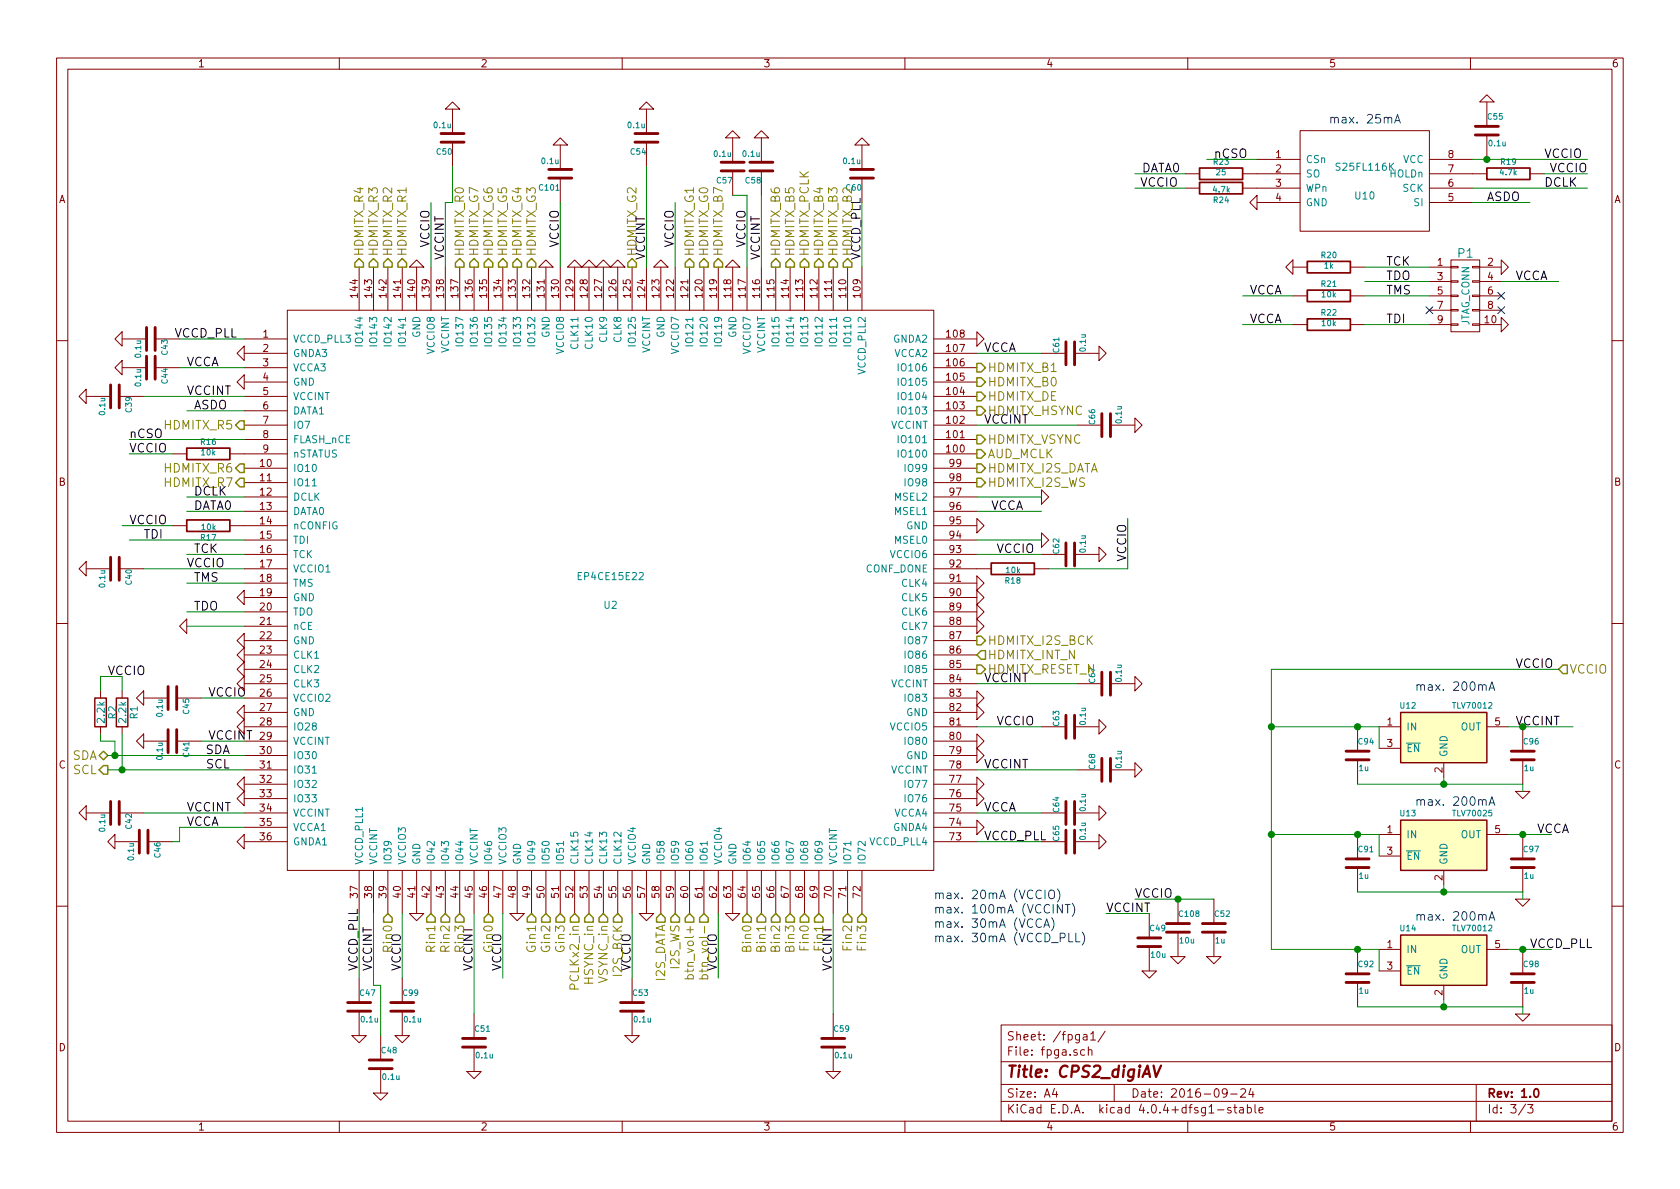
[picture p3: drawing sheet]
<svg xmlns="http://www.w3.org/2000/svg" width="297mm" height="210mm" viewBox="0 0 297 210" stroke-linecap="round" stroke-linejoin="round" font-family="sans-serif">
<defs><g id="words">
<text font-size="2.8" fill="#840000" x="178" y="190.5">Title: CPS2_digiAV</text>
<g font-size="2.1" fill="#0000c2">
<text x="234.9" y="21.8">max. 25mA</text>
<text x="250.2" y="122.2">max. 200mA</text>
<text x="250.2" y="142.5">max. 200mA</text>
<text x="165.1" y="159">max. 20mA (VCCIO)</text>
<text x="165.1" y="161.5">max. 100mA (VCCINT)</text>
<text x="165.1" y="164.1">max. 30mA (VCCA)</text>
<text x="165.1" y="166.6">max. 30mA (VCCD_PLL)</text>
<text x="250.2" y="162.8">max. 200mA</text>
</g>
<g font-size="2.1">
<text x="214.6" y="27.9">nCSO</text>
<text x="273" y="27.9">VCCIO</text>
<text x="201.5" y="33">VCCIO</text>
<text x="201.9" y="30.5">DATA0</text>
<text x="262.9" y="35.6">ASDO</text>
<text x="273" y="33">DCLK</text>
<text x="273.9" y="30.5">VCCIO</text>
<text x="75.9" y="43.8" transform="rotate(-90 75.9 43.8)">VCCIO</text>
<text x="78.5" y="46" transform="rotate(-90 78.5 46)">VCCINT</text>
<text x="98.8" y="43.8" transform="rotate(-90 98.8 43.8)">VCCIO</text>
<text x="114" y="46" transform="rotate(-90 114 46)">VCCINT</text>
<text x="119.1" y="43.8" transform="rotate(-90 119.1 43.8)">VCCIO</text>
<text x="131.8" y="43.8" transform="rotate(-90 131.8 43.8)">VCCIO</text>
<text x="134.4" y="46" transform="rotate(-90 134.4 46)">VCCINT</text>
<text x="245.1" y="47">TCK</text>
<text x="221" y="52.1">VCCA</text>
<text x="245.1" y="49.5">TDO</text>
<text x="245.1" y="52.1">TMS</text>
<text x="268" y="49.5">VCCA</text>
<text x="30.7" y="59.7">VCCD_PLL</text>
<text x="221" y="57.1">VCCA</text>
<text x="245.1" y="57.1">TDI</text>
<text x="33" y="64.8">VCCA</text>
<text x="174" y="62.2">VCCA</text>
<text x="33" y="69.8">VCCINT</text>
<text x="22.9" y="77.5">nCSO</text>
<text x="34.3" y="72.4">ASDO</text>
<text x="174" y="74.9">VCCINT</text>
<text x="22.9" y="80">VCCIO</text>
<text x="34.3" y="87.6">DCLK</text>
<text x="22.9" y="92.7">VCCIO</text>
<text x="25.4" y="95.2">TDI</text>
<text x="34.3" y="90.2">DATA0</text>
<text x="175.3" y="90.2">VCCA</text>
<text x="33" y="100.3">VCCIO</text>
<text x="34.3" y="97.8">TCK</text>
<text x="176.1" y="97.8">VCCIO</text>
<text x="199.1" y="99.3" transform="rotate(-90 199.1 99.3)">VCCIO</text>
<text x="34.3" y="102.9">TMS</text>
<text x="34.3" y="107.9">TDO</text>
<text x="19" y="119.4">VCCIO</text>
<text x="268" y="118.1">VCCIO</text>
<text x="36.8" y="123.2">VCCIO</text>
<text x="174" y="120.6">VCCINT</text>
<text x="36.8" y="130.8">VCCINT</text>
<text x="176.1" y="128.3">VCCIO</text>
<text x="36.2" y="133.3">SDA</text>
<text x="36.4" y="135.9">SCL</text>
<text x="174" y="135.9">VCCINT</text>
<text x="33" y="143.5">VCCINT</text>
<text x="174" y="143.5">VCCA</text>
<text x="33" y="146">VCCA</text>
<text x="174" y="148.6">VCCD_PLL</text>
<text x="271.8" y="147.3">VCCA</text>
<text x="195.6" y="161.3">VCCINT</text>
<text x="200.7" y="158.7">VCCIO</text>
<text x="270.5" y="167.6">VCCD_PLL</text>
<text x="63.2" y="171.7" transform="rotate(-90 63.2 171.7)">VCCD_PLL</text>
<text x="65.8" y="171.7" transform="rotate(-90 65.8 171.7)">VCCINT</text>
<text x="70.9" y="171.7" transform="rotate(-90 70.9 171.7)">VCCIO</text>
<text x="83.6" y="171.7" transform="rotate(-90 83.6 171.7)">VCCINT</text>
<text x="88.6" y="171.7" transform="rotate(-90 88.6 171.7)">VCCIO</text>
<text x="147.1" y="171.7" transform="rotate(-90 147.1 171.7)">VCCINT</text>
</g>
<g font-size="2.1" fill="#848400">
<text x="64.3" y="45.3" transform="rotate(-90 64.3 45.3)">HDMITX_R4</text>
<text x="66.8" y="45.3" transform="rotate(-90 66.8 45.3)">HDMITX_R3</text>
<text x="69.3" y="45.3" transform="rotate(-90 69.3 45.3)">HDMITX_R2</text>
<text x="71.9" y="45.3" transform="rotate(-90 71.9 45.3)">HDMITX_R1</text>
<text x="82" y="45.3" transform="rotate(-90 82 45.3)">HDMITX_R0</text>
<text x="84.6" y="45.3" transform="rotate(-90 84.6 45.3)">HDMITX_G7</text>
<text x="87.1" y="45.3" transform="rotate(-90 87.1 45.3)">HDMITX_G6</text>
<text x="89.7" y="45.3" transform="rotate(-90 89.7 45.3)">HDMITX_G5</text>
<text x="92.2" y="45.3" transform="rotate(-90 92.2 45.3)">HDMITX_G4</text>
<text x="94.7" y="45.3" transform="rotate(-90 94.7 45.3)">HDMITX_G3</text>
<text x="112.5" y="45.3" transform="rotate(-90 112.5 45.3)">HDMITX_G2</text>
<text x="122.7" y="45.3" transform="rotate(-90 122.7 45.3)">HDMITX_G1</text>
<text x="125.2" y="45.3" transform="rotate(-90 125.2 45.3)">HDMITX_G0</text>
<text x="127.8" y="45.3" transform="rotate(-90 127.8 45.3)">HDMITX_B7</text>
<text x="137.9" y="45.3" transform="rotate(-90 137.9 45.3)">HDMITX_B6</text>
<text x="140.5" y="45.3" transform="rotate(-90 140.5 45.3)">HDMITX_B5</text>
<text x="143" y="45.3" transform="rotate(-90 143 45.3)">HDMITX_PCLK</text>
<text x="145.5" y="45.3" transform="rotate(-90 145.5 45.3)">HDMITX_B4</text>
<text x="148.1" y="45.3" transform="rotate(-90 148.1 45.3)">HDMITX_B3</text>
<text x="150.6" y="45.3" transform="rotate(-90 150.6 45.3)">HDMITX_B2</text>
<text x="152.1" y="46" transform="rotate(-90 152.1 46)">VCCD_PLL</text>
<text x="174.7" y="65.8">HDMITX_B1</text>
<text x="174.7" y="70.9">HDMITX_DE</text>
<text x="174.7" y="68.3">HDMITX_B0</text>
<text x="29.2" y="75.9">HDMITX_R5</text>
<text x="174.7" y="73.4">HDMITX_HSYNC</text>
<text x="29.2" y="83.6">HDMITX_R6</text>
<text x="174.7" y="78.5">HDMITX_VSYNC</text>
<text x="174.7" y="81">AUD_MCLK</text>
<text x="174.7" y="83.6">HDMITX_I2S_DATA</text>
<text x="29.2" y="86.1">HDMITX_R7</text>
<text x="174.7" y="86.1">HDMITX_I2S_WS</text>
<text x="174.7" y="119.1">HDMITX_RESET_N</text>
<text x="174.7" y="116.6">HDMITX_INT_N</text>
<text x="174.7" y="114">HDMITX_I2S_BCK</text>
<text x="277.5" y="119.1">VCCIO</text>
<text x="12.6" y="134.4">SDA</text>
<text x="12.9" y="136.9">SCL</text>
<text x="143" y="167.8" transform="rotate(-90 143 167.8)">Fin0</text>
<text x="145.5" y="167.8" transform="rotate(-90 145.5 167.8)">Fin1</text>
<text x="150.6" y="167.8" transform="rotate(-90 150.6 167.8)">Fin2</text>
<text x="153.2" y="167.8" transform="rotate(-90 153.2 167.8)">Fin3</text>
<text x="69.3" y="168.1" transform="rotate(-90 69.3 168.1)">Rin0</text>
<text x="77" y="168.1" transform="rotate(-90 77 168.1)">Rin1</text>
<text x="79.5" y="168.1" transform="rotate(-90 79.5 168.1)">Rin2</text>
<text x="82" y="168.1" transform="rotate(-90 82 168.1)">Rin3</text>
<text x="87.1" y="168.2" transform="rotate(-90 87.1 168.2)">Gin0</text>
<text x="94.7" y="168.2" transform="rotate(-90 94.7 168.2)">Gin1</text>
<text x="97.3" y="168.2" transform="rotate(-90 97.3 168.2)">Gin2</text>
<text x="99.8" y="168.2" transform="rotate(-90 99.8 168.2)">Gin3</text>
<text x="104.9" y="174" transform="rotate(-90 104.9 174)">HSYNC_in</text>
<text x="107.4" y="173.9" transform="rotate(-90 107.4 173.9)">VSYNC_in</text>
<text x="110" y="172.4" transform="rotate(-90 110 172.4)">I2S_BCK</text>
<text x="111.5" y="171.7" transform="rotate(-90 111.5 171.7)">VCCIO</text>
<text x="117.6" y="173.7" transform="rotate(-90 117.6 173.7)">I2S_DATA</text>
<text x="120.1" y="171.3" transform="rotate(-90 120.1 171.3)">I2S_WS</text>
<text x="122.7" y="172.3" transform="rotate(-90 122.7 172.3)">btn_vol+</text>
<text x="125.2" y="171.7" transform="rotate(-90 125.2 171.7)">btn_vol-</text>
<text x="126.7" y="171.7" transform="rotate(-90 126.7 171.7)">VCCIO</text>
<text x="132.8" y="168.1" transform="rotate(-90 132.8 168.1)">Bin0</text>
<text x="135.4" y="168.1" transform="rotate(-90 135.4 168.1)">Bin1</text>
<text x="137.9" y="168.1" transform="rotate(-90 137.9 168.1)">Bin2</text>
<text x="140.5" y="168.1" transform="rotate(-90 140.5 168.1)">Bin3</text>
<text x="102.4" y="174.7" transform="rotate(-90 102.4 174.7)">PCLKx2_in</text>
</g>
<text font-size="2.1" fill="#008484" x="257.8" y="45.6">P1</text>
<text font-size="2.1" fill="#008400" x="268" y="128.3">VCCINT</text>
<g font-size="2.1" fill="#840000">
<text x="178" y="184">Sheet: /fpga1/</text>
<text x="178" y="186.7">File: fpga.sch</text>
<text x="178" y="196.9">KiCad E.D.A. kicad 4.0.4+dfsg1-stable</text>
<text x="178" y="194.1">Size: A4</text>
<text x="200" y="194.1">Date: 2016-09-24</text>
<text x="263" y="194.1">Rev: 1.0</text>
<text x="263" y="196.9">Id: 3/3</text>
</g>
<g font-size="1.8" fill="#840000">
<text x="35" y="11.9">1</text>
<text x="85" y="11.9">2</text>
<text x="135" y="11.9">3</text>
<text x="185" y="11.9">4</text>
<text x="235" y="11.9">5</text>
<text x="285" y="11.9">6</text>
<text x="225.6" y="27.9">1</text>
<text x="256.1" y="27.9">8</text>
<text x="10.4" y="35.9">A</text>
<text x="225.6" y="30.5">2</text>
<text x="225.6" y="33">3</text>
<text x="225.6" y="35.6">4</text>
<text x="256.1" y="35.6">5</text>
<text x="256.1" y="33">6</text>
<text x="256.1" y="30.5">7</text>
<text x="285.4" y="35.9">A</text>
<text x="254.2" y="47">1</text>
<text x="263" y="47">2</text>
<text x="63.2" y="52.5" transform="rotate(-90 63.2 52.5)">144</text>
<text x="65.8" y="52.5" transform="rotate(-90 65.8 52.5)">143</text>
<text x="68.3" y="52.5" transform="rotate(-90 68.3 52.5)">142</text>
<text x="70.9" y="52.5" transform="rotate(-90 70.9 52.5)">141</text>
<text x="73.4" y="52.5" transform="rotate(-90 73.4 52.5)">140</text>
<text x="75.9" y="52.5" transform="rotate(-90 75.9 52.5)">139</text>
<text x="78.5" y="52.5" transform="rotate(-90 78.5 52.5)">138</text>
<text x="81" y="52.5" transform="rotate(-90 81 52.5)">137</text>
<text x="83.6" y="52.5" transform="rotate(-90 83.6 52.5)">136</text>
<text x="86.1" y="52.5" transform="rotate(-90 86.1 52.5)">135</text>
<text x="88.6" y="52.5" transform="rotate(-90 88.6 52.5)">134</text>
<text x="91.2" y="52.5" transform="rotate(-90 91.2 52.5)">133</text>
<text x="93.7" y="52.5" transform="rotate(-90 93.7 52.5)">132</text>
<text x="96.3" y="52.5" transform="rotate(-90 96.3 52.5)">131</text>
<text x="98.8" y="52.5" transform="rotate(-90 98.8 52.5)">130</text>
<text x="101.3" y="52.5" transform="rotate(-90 101.3 52.5)">129</text>
<text x="103.9" y="52.5" transform="rotate(-90 103.9 52.5)">128</text>
<text x="106.4" y="52.5" transform="rotate(-90 106.4 52.5)">127</text>
<text x="109" y="52.5" transform="rotate(-90 109 52.5)">126</text>
<text x="111.5" y="52.5" transform="rotate(-90 111.5 52.5)">125</text>
<text x="114" y="52.5" transform="rotate(-90 114 52.5)">124</text>
<text x="116.6" y="52.5" transform="rotate(-90 116.6 52.5)">123</text>
<text x="119.1" y="52.5" transform="rotate(-90 119.1 52.5)">122</text>
<text x="121.7" y="52.5" transform="rotate(-90 121.7 52.5)">121</text>
<text x="124.2" y="52.5" transform="rotate(-90 124.2 52.5)">120</text>
<text x="126.7" y="52.5" transform="rotate(-90 126.7 52.5)">119</text>
<text x="129.3" y="52.5" transform="rotate(-90 129.3 52.5)">118</text>
<text x="131.8" y="52.5" transform="rotate(-90 131.8 52.5)">117</text>
<text x="134.4" y="52.5" transform="rotate(-90 134.4 52.5)">116</text>
<text x="136.9" y="52.5" transform="rotate(-90 136.9 52.5)">115</text>
<text x="139.4" y="52.5" transform="rotate(-90 139.4 52.5)">114</text>
<text x="142" y="52.5" transform="rotate(-90 142 52.5)">113</text>
<text x="144.5" y="52.5" transform="rotate(-90 144.5 52.5)">112</text>
<text x="147.1" y="52.5" transform="rotate(-90 147.1 52.5)">111</text>
<text x="149.6" y="52.5" transform="rotate(-90 149.6 52.5)">110</text>
<text x="152.1" y="52.5" transform="rotate(-90 152.1 52.5)">109</text>
<text x="254.2" y="49.5">3</text>
<text x="254.2" y="52.1">5</text>
<text x="263" y="49.5">4</text>
<text x="263" y="52.1">6</text>
<text x="46.5" y="59.7">1</text>
<text x="167.4" y="59.7">108</text>
<text x="254.2" y="54.6">7</text>
<text x="254.2" y="57.1">9</text>
<text x="262.6" y="57.1">10</text>
<text x="263" y="54.6">8</text>
<text x="46.5" y="62.2">2</text>
<text x="46.5" y="64.8">3</text>
<text x="167.4" y="64.8">106</text>
<text x="167.4" y="62.2">107</text>
<text x="46.5" y="67.3">4</text>
<text x="46.5" y="69.8">5</text>
<text x="167.4" y="69.8">104</text>
<text x="167.4" y="67.3">105</text>
<text x="46.5" y="72.4">6</text>
<text x="46.5" y="74.9">7</text>
<text x="46.5" y="77.5">8</text>
<text x="167.4" y="77.5">101</text>
<text x="167.4" y="74.9">102</text>
<text x="167.4" y="72.4">103</text>
<text x="46" y="82.5">10</text>
<text x="46.5" y="80">9</text>
<text x="167.4" y="80">100</text>
<text x="167.9" y="82.5">99</text>
<text x="10.4" y="85.9">B</text>
<text x="46" y="85.1">11</text>
<text x="46" y="87.6">12</text>
<text x="167.9" y="87.6">97</text>
<text x="167.9" y="85.1">98</text>
<text x="285.4" y="85.9">B</text>
<text x="46" y="90.2">13</text>
<text x="46" y="92.7">14</text>
<text x="46" y="95.2">15</text>
<text x="167.9" y="95.2">94</text>
<text x="167.9" y="92.7">95</text>
<text x="167.9" y="90.2">96</text>
<text x="46" y="97.8">16</text>
<text x="46" y="100.3">17</text>
<text x="167.9" y="100.3">92</text>
<text x="167.9" y="97.8">93</text>
<text x="46" y="107.9">20</text>
<text x="46" y="102.9">18</text>
<text x="46" y="105.4">19</text>
<text x="167.9" y="105.4">90</text>
<text x="167.9" y="102.9">91</text>
<text x="167.9" y="107.9">89</text>
<text x="46" y="110.5">21</text>
<text x="46" y="113">22</text>
<text x="167.9" y="113">87</text>
<text x="167.9" y="110.5">88</text>
<text x="46" y="115.6">23</text>
<text x="46" y="118.1">24</text>
<text x="167.9" y="118.1">85</text>
<text x="167.9" y="115.6">86</text>
<text x="46" y="120.6">25</text>
<text x="46" y="123.2">26</text>
<text x="46" y="125.7">27</text>
<text x="167.9" y="125.7">82</text>
<text x="167.9" y="123.2">83</text>
<text x="167.9" y="120.6">84</text>
<text x="46" y="128.3">28</text>
<text x="46" y="130.8">29</text>
<text x="167.9" y="130.8">80</text>
<text x="167.9" y="128.3">81</text>
<text x="245.3" y="128.3">1</text>
<text x="264.3" y="128.3">5</text>
<text x="10.4" y="135.9">C</text>
<text x="46" y="133.3">30</text>
<text x="46" y="135.9">31</text>
<text x="167.9" y="135.9">78</text>
<text x="167.9" y="133.3">79</text>
<text x="245.3" y="132.1">3</text>
<text x="255" y="136.6" transform="rotate(-90 255 136.6)">2</text>
<text x="285.4" y="135.9">C</text>
<text x="46" y="138.4">32</text>
<text x="46" y="141">33</text>
<text x="46" y="143.5">34</text>
<text x="167.9" y="143.5">75</text>
<text x="167.9" y="141">76</text>
<text x="167.9" y="138.4">77</text>
<text x="46" y="146">35</text>
<text x="46" y="148.6">36</text>
<text x="167.9" y="148.6">73</text>
<text x="167.9" y="146">74</text>
<text x="245.3" y="147.3">1</text>
<text x="264.3" y="147.3">5</text>
<text x="245.3" y="151.1">3</text>
<text x="255" y="155.7" transform="rotate(-90 255 155.7)">2</text>
<text x="63.2" y="158.7" transform="rotate(-90 63.2 158.7)">37</text>
<text x="65.8" y="158.7" transform="rotate(-90 65.8 158.7)">38</text>
<text x="68.3" y="158.7" transform="rotate(-90 68.3 158.7)">39</text>
<text x="70.9" y="158.7" transform="rotate(-90 70.9 158.7)">40</text>
<text x="73.4" y="158.7" transform="rotate(-90 73.4 158.7)">41</text>
<text x="75.9" y="158.7" transform="rotate(-90 75.9 158.7)">42</text>
<text x="78.5" y="158.7" transform="rotate(-90 78.5 158.7)">43</text>
<text x="81" y="158.7" transform="rotate(-90 81 158.7)">44</text>
<text x="83.6" y="158.7" transform="rotate(-90 83.6 158.7)">45</text>
<text x="86.1" y="158.7" transform="rotate(-90 86.1 158.7)">46</text>
<text x="88.6" y="158.7" transform="rotate(-90 88.6 158.7)">47</text>
<text x="91.2" y="158.7" transform="rotate(-90 91.2 158.7)">48</text>
<text x="93.7" y="158.7" transform="rotate(-90 93.7 158.7)">49</text>
<text x="96.3" y="158.7" transform="rotate(-90 96.3 158.7)">50</text>
<text x="98.8" y="158.7" transform="rotate(-90 98.8 158.7)">51</text>
<text x="101.3" y="158.7" transform="rotate(-90 101.3 158.7)">52</text>
<text x="103.9" y="158.7" transform="rotate(-90 103.9 158.7)">53</text>
<text x="106.4" y="158.7" transform="rotate(-90 106.4 158.7)">54</text>
<text x="109" y="158.7" transform="rotate(-90 109 158.7)">55</text>
<text x="111.5" y="158.7" transform="rotate(-90 111.5 158.7)">56</text>
<text x="114" y="158.7" transform="rotate(-90 114 158.7)">57</text>
<text x="116.6" y="158.7" transform="rotate(-90 116.6 158.7)">58</text>
<text x="119.1" y="158.7" transform="rotate(-90 119.1 158.7)">59</text>
<text x="121.7" y="158.7" transform="rotate(-90 121.7 158.7)">60</text>
<text x="124.2" y="158.7" transform="rotate(-90 124.2 158.7)">61</text>
<text x="126.7" y="158.7" transform="rotate(-90 126.7 158.7)">62</text>
<text x="129.3" y="158.7" transform="rotate(-90 129.3 158.7)">63</text>
<text x="131.8" y="158.7" transform="rotate(-90 131.8 158.7)">64</text>
<text x="134.4" y="158.7" transform="rotate(-90 134.4 158.7)">65</text>
<text x="136.9" y="158.7" transform="rotate(-90 136.9 158.7)">66</text>
<text x="139.4" y="158.7" transform="rotate(-90 139.4 158.7)">67</text>
<text x="142" y="158.7" transform="rotate(-90 142 158.7)">68</text>
<text x="144.5" y="158.7" transform="rotate(-90 144.5 158.7)">69</text>
<text x="147.1" y="158.7" transform="rotate(-90 147.1 158.7)">70</text>
<text x="149.6" y="158.7" transform="rotate(-90 149.6 158.7)">71</text>
<text x="152.1" y="158.7" transform="rotate(-90 152.1 158.7)">72</text>
<text x="245.3" y="167.6">1</text>
<text x="264.3" y="167.6">5</text>
<text x="245.3" y="171.4">3</text>
<text x="255" y="176" transform="rotate(-90 255 176)">2</text>
<text x="10.4" y="185.9">D</text>
<text x="285.4" y="185.9">D</text>
<text x="35" y="199.9">1</text>
<text x="85" y="199.9">2</text>
<text x="135" y="199.9">3</text>
<text x="185" y="199.9">4</text>
<text x="235" y="199.9">5</text>
<text x="285" y="199.9">6</text>
</g>
<g font-size="1.8" fill="#008484">
<text x="230.9" y="28.8">CSn</text>
<text x="248" y="28.8">VCC</text>
<text x="230.9" y="31.4">SO</text>
<text x="230.9" y="33.9">WPn</text>
<text x="236.6" y="30.2">S25FL116K</text>
<text x="239.7" y="35.2">U10</text>
<text x="245.6" y="31.4">HOLDn</text>
<text x="248" y="33.9">SCK</text>
<text x="230.9" y="36.4">GND</text>
<text x="250" y="36.4">SI</text>
<text x="74.3" y="59.8" transform="rotate(-90 74.3 59.8)">GND</text>
<text x="97.2" y="59.8" transform="rotate(-90 97.2 59.8)">GND</text>
<text x="117.5" y="59.8" transform="rotate(-90 117.5 59.8)">GND</text>
<text x="130.2" y="59.8" transform="rotate(-90 130.2 59.8)">GND</text>
<text x="259.8" y="57.7" transform="rotate(-90 259.8 57.7)">JTAG_CONN</text>
<text x="51.8" y="60.6">VCCD_PLL3</text>
<text x="51.8" y="63.1">GNDA3</text>
<text x="51.8" y="65.7">VCCA3</text>
<text x="64.1" y="60.7" transform="rotate(-90 64.1 60.7)">IO144</text>
<text x="66.7" y="60.7" transform="rotate(-90 66.7 60.7)">IO143</text>
<text x="69.2" y="60.7" transform="rotate(-90 69.2 60.7)">IO142</text>
<text x="71.8" y="60.7" transform="rotate(-90 71.8 60.7)">IO141</text>
<text x="76.8" y="62.5" transform="rotate(-90 76.8 62.5)">VCCIO8</text>
<text x="79.4" y="62.5" transform="rotate(-90 79.4 62.5)">VCCINT</text>
<text x="81.9" y="60.7" transform="rotate(-90 81.9 60.7)">IO137</text>
<text x="84.5" y="60.7" transform="rotate(-90 84.5 60.7)">IO136</text>
<text x="87" y="60.7" transform="rotate(-90 87 60.7)">IO135</text>
<text x="89.5" y="60.7" transform="rotate(-90 89.5 60.7)">IO134</text>
<text x="92.1" y="60.7" transform="rotate(-90 92.1 60.7)">IO133</text>
<text x="94.6" y="60.7" transform="rotate(-90 94.6 60.7)">IO132</text>
<text x="99.7" y="62.5" transform="rotate(-90 99.7 62.5)">VCCIO8</text>
<text x="102.2" y="61.5" transform="rotate(-90 102.2 61.5)">CLK11</text>
<text x="104.8" y="61.5" transform="rotate(-90 104.8 61.5)">CLK10</text>
<text x="107.3" y="60.5" transform="rotate(-90 107.3 60.5)">CLK9</text>
<text x="109.9" y="60.5" transform="rotate(-90 109.9 60.5)">CLK8</text>
<text x="112.4" y="60.7" transform="rotate(-90 112.4 60.7)">IO125</text>
<text x="114.9" y="62.5" transform="rotate(-90 114.9 62.5)">VCCINT</text>
<text x="120" y="62.5" transform="rotate(-90 120 62.5)">VCCIO7</text>
<text x="122.6" y="60.7" transform="rotate(-90 122.6 60.7)">IO121</text>
<text x="125.1" y="60.7" transform="rotate(-90 125.1 60.7)">IO120</text>
<text x="127.6" y="60.7" transform="rotate(-90 127.6 60.7)">IO119</text>
<text x="132.7" y="62.5" transform="rotate(-90 132.7 62.5)">VCCIO7</text>
<text x="135.3" y="62.5" transform="rotate(-90 135.3 62.5)">VCCINT</text>
<text x="137.8" y="60.7" transform="rotate(-90 137.8 60.7)">IO115</text>
<text x="140.3" y="60.7" transform="rotate(-90 140.3 60.7)">IO114</text>
<text x="142.9" y="60.7" transform="rotate(-90 142.9 60.7)">IO113</text>
<text x="145.4" y="60.7" transform="rotate(-90 145.4 60.7)">IO112</text>
<text x="148" y="60.7" transform="rotate(-90 148 60.7)">IO111</text>
<text x="150.5" y="60.7" transform="rotate(-90 150.5 60.7)">IO110</text>
<text x="157.9" y="60.6">GNDA2</text>
<text x="158.1" y="63.1">VCCA2</text>
<text x="159.3" y="65.7">IO106</text>
<text x="51.8" y="68.2">GND</text>
<text x="51.8" y="70.7">VCCINT</text>
<text x="153" y="66.2" transform="rotate(-90 153 66.2)">VCCD_PLL2</text>
<text x="159.3" y="70.7">IO104</text>
<text x="159.3" y="68.2">IO105</text>
<text x="51.8" y="73.3">DATA1</text>
<text x="51.8" y="75.8">IO7</text>
<text x="157.5" y="75.8">VCCINT</text>
<text x="159.3" y="73.3">IO103</text>
<text x="51.8" y="78.4">FLASH_nCE</text>
<text x="51.8" y="80.9">nSTATUS</text>
<text x="51.8" y="83.4">IO10</text>
<text x="159.3" y="80.9">IO100</text>
<text x="159.3" y="78.4">IO101</text>
<text x="160.2" y="83.4">IO99</text>
<text x="51.8" y="86">IO11</text>
<text x="51.8" y="88.5">DCLK</text>
<text x="158.2" y="88.5">MSEL2</text>
<text x="160.2" y="86">IO98</text>
<text x="51.8" y="91.1">DATA0</text>
<text x="51.8" y="93.6">nCONFIG</text>
<text x="158.2" y="91.1">MSEL1</text>
<text x="160.1" y="93.6">GND</text>
<text x="51.8" y="96.1">TDI</text>
<text x="51.8" y="98.7">TCK</text>
<text x="51.8" y="101.2">VCCIO1</text>
<text x="153" y="101.2">CONF_DONE</text>
<text x="157.5" y="98.7">VCCIO6</text>
<text x="158.2" y="96.1">MSEL0</text>
<text x="51.8" y="103.8">TMS</text>
<text x="51.8" y="106.3">GND</text>
<text x="102.5" y="102.6">EP4CE15E22</text>
<text x="106.8" y="107.6">U2</text>
<text x="159.5" y="106.3">CLK5</text>
<text x="159.5" y="103.8">CLK4</text>
<text x="51.8" y="108.8">TDO</text>
<text x="51.8" y="111.4">nCE</text>
<text x="51.8" y="113.9">GND</text>
<text x="159.5" y="111.4">CLK7</text>
<text x="159.5" y="108.8">CLK6</text>
<text x="160.2" y="113.9">IO87</text>
<text x="51.8" y="116.5">CLK1</text>
<text x="51.8" y="119">CLK2</text>
<text x="160.2" y="119">IO85</text>
<text x="160.2" y="116.5">IO86</text>
<text x="51.8" y="121.5">CLK3</text>
<text x="51.8" y="124.1">VCCIO2</text>
<text x="157.5" y="121.5">VCCINT</text>
<text x="160.2" y="124.1">IO83</text>
<text x="18.5" y="127.7" transform="rotate(-90 18.5 127.7)">2.2k</text>
<text x="20.5" y="127.1" transform="rotate(-90 20.5 127.1)">R2</text>
<text x="22.3" y="127.7" transform="rotate(-90 22.3 127.7)">2.2k</text>
<text x="24.3" y="127.1" transform="rotate(-90 24.3 127.1)">R1</text>
<text x="51.8" y="126.6">GND</text>
<text x="51.8" y="129.2">IO28</text>
<text x="51.8" y="131.7">VCCINT</text>
<text x="157.5" y="129.2">VCCIO5</text>
<text x="160.1" y="126.6">GND</text>
<text x="160.2" y="131.7">IO80</text>
<text x="248.7" y="129.2">IN</text>
<text x="258.1" y="129.2">OUT</text>
<text x="51.8" y="134.2">IO30</text>
<text x="51.8" y="136.8">IO31</text>
<text x="157.5" y="136.8">VCCINT</text>
<text x="160.1" y="134.2">GND</text>
<text x="248.7" y="133">EN</text>
<text x="255.9" y="133.9" transform="rotate(-90 255.9 133.9)">GND</text>
<text x="51.8" y="139.3">IO32</text>
<text x="51.8" y="141.9">IO33</text>
<text x="160.2" y="141.9">IO76</text>
<text x="160.2" y="139.3">IO77</text>
<text x="51.8" y="144.4">VCCINT</text>
<text x="51.8" y="146.9">VCCA1</text>
<text x="51.8" y="149.5">GNDA1</text>
<text x="153.8" y="149.5">VCCD_PLL4</text>
<text x="157.9" y="146.9">GNDA4</text>
<text x="158.1" y="144.4">VCCA4</text>
<text x="248.7" y="148.2">IN</text>
<text x="258.1" y="148.2">OUT</text>
<text x="64.1" y="152.9" transform="rotate(-90 64.1 152.9)">VCCD_PLL1</text>
<text x="66.7" y="152.9" transform="rotate(-90 66.7 152.9)">VCCINT</text>
<text x="69.2" y="152.9" transform="rotate(-90 69.2 152.9)">IO39</text>
<text x="71.8" y="152.9" transform="rotate(-90 71.8 152.9)">VCCIO3</text>
<text x="74.3" y="152.9" transform="rotate(-90 74.3 152.9)">GND</text>
<text x="76.8" y="152.9" transform="rotate(-90 76.8 152.9)">IO42</text>
<text x="79.4" y="152.9" transform="rotate(-90 79.4 152.9)">IO43</text>
<text x="81.9" y="152.9" transform="rotate(-90 81.9 152.9)">IO44</text>
<text x="84.5" y="152.9" transform="rotate(-90 84.5 152.9)">VCCINT</text>
<text x="87" y="152.9" transform="rotate(-90 87 152.9)">IO46</text>
<text x="89.5" y="152.9" transform="rotate(-90 89.5 152.9)">VCCIO3</text>
<text x="92.1" y="152.9" transform="rotate(-90 92.1 152.9)">GND</text>
<text x="94.6" y="152.9" transform="rotate(-90 94.6 152.9)">IO49</text>
<text x="97.2" y="152.9" transform="rotate(-90 97.2 152.9)">IO50</text>
<text x="99.7" y="152.9" transform="rotate(-90 99.7 152.9)">IO51</text>
<text x="102.2" y="152.9" transform="rotate(-90 102.2 152.9)">CLK15</text>
<text x="104.8" y="152.9" transform="rotate(-90 104.8 152.9)">CLK14</text>
<text x="107.3" y="152.9" transform="rotate(-90 107.3 152.9)">CLK13</text>
<text x="109.9" y="152.9" transform="rotate(-90 109.9 152.9)">CLK12</text>
<text x="112.4" y="152.9" transform="rotate(-90 112.4 152.9)">VCCIO4</text>
<text x="114.9" y="152.9" transform="rotate(-90 114.9 152.9)">GND</text>
<text x="117.5" y="152.9" transform="rotate(-90 117.5 152.9)">IO58</text>
<text x="120" y="152.9" transform="rotate(-90 120 152.9)">IO59</text>
<text x="122.6" y="152.9" transform="rotate(-90 122.6 152.9)">IO60</text>
<text x="125.1" y="152.9" transform="rotate(-90 125.1 152.9)">IO61</text>
<text x="127.6" y="152.9" transform="rotate(-90 127.6 152.9)">VCCIO4</text>
<text x="130.2" y="152.9" transform="rotate(-90 130.2 152.9)">GND</text>
<text x="132.7" y="152.9" transform="rotate(-90 132.7 152.9)">IO64</text>
<text x="135.3" y="152.9" transform="rotate(-90 135.3 152.9)">IO65</text>
<text x="137.8" y="152.9" transform="rotate(-90 137.8 152.9)">IO66</text>
<text x="140.3" y="152.9" transform="rotate(-90 140.3 152.9)">IO67</text>
<text x="142.9" y="152.9" transform="rotate(-90 142.9 152.9)">IO68</text>
<text x="145.4" y="152.9" transform="rotate(-90 145.4 152.9)">IO69</text>
<text x="148" y="152.9" transform="rotate(-90 148 152.9)">VCCINT</text>
<text x="150.5" y="152.9" transform="rotate(-90 150.5 152.9)">IO71</text>
<text x="153" y="152.9" transform="rotate(-90 153 152.9)">IO72</text>
<text x="248.7" y="152">EN</text>
<text x="255.9" y="152.9" transform="rotate(-90 255.9 152.9)">GND</text>
<text x="248.7" y="168.5">IN</text>
<text x="248.7" y="172.3">EN</text>
<text x="255.9" y="173.2" transform="rotate(-90 255.9 173.2)">GND</text>
<text x="258.1" y="168.5">OUT</text>
</g>
<g font-size="1.4" fill="#008484">
<text x="76.8" y="22.7">0.1u</text>
<text x="111.1" y="22.7">0.1u</text>
<text x="263.1" y="21.2">C55</text>
<text x="77.2" y="27.4">C50</text>
<text x="95.8" y="29">0.1u</text>
<text x="111.5" y="27.4">C54</text>
<text x="126.3" y="27.7">0.1u</text>
<text x="131.4" y="27.7">0.1u</text>
<text x="149.2" y="29">0.1u</text>
<text x="214.6" y="29.1">R23</text>
<text x="263.3" y="25.9">0.1u</text>
<text x="265.4" y="29.1">R19</text>
<text x="95.4" y="33.7">C101</text>
<text x="126.8" y="32.4">C57</text>
<text x="131.9" y="32.4">C58</text>
<text x="149.6" y="33.7">C60</text>
<text x="214.6" y="34">4.7k</text>
<text x="214.6" y="35.9">R24</text>
<text x="215.1" y="31">25</text>
<text x="265.3" y="31">4.7k</text>
<text x="233.7" y="45.6">R20</text>
<text x="234.1" y="47.5">1k</text>
<text x="233.7" y="50.7">R21</text>
<text x="233.8" y="52.6">10k</text>
<text x="233.7" y="55.8">R22</text>
<text x="233.8" y="57.7">10k</text>
<text x="24.9" y="63.1" transform="rotate(-90 24.9 63.1)">0.1u</text>
<text x="29.6" y="62.7" transform="rotate(-90 29.6 62.7)">C43</text>
<text x="187.3" y="62.3" transform="rotate(-90 187.3 62.3)">C61</text>
<text x="192" y="62" transform="rotate(-90 192 62)">0.1u</text>
<text x="24.9" y="68.2" transform="rotate(-90 24.9 68.2)">0.1u</text>
<text x="29.6" y="67.8" transform="rotate(-90 29.6 67.8)">C44</text>
<text x="18.6" y="73.3" transform="rotate(-90 18.6 73.3)">0.1u</text>
<text x="23.3" y="72.9" transform="rotate(-90 23.3 72.9)">C39</text>
<text x="193.6" y="75" transform="rotate(-90 193.6 75)">C66</text>
<text x="198.3" y="74.7" transform="rotate(-90 198.3 74.7)">0.1u</text>
<text x="35.5" y="78.7">R16</text>
<text x="35.6" y="80.5">10k</text>
<text x="35.5" y="95.6">R17</text>
<text x="35.7" y="93.7">10k</text>
<text x="177.9" y="101.3">10k</text>
<text x="187.3" y="97.9" transform="rotate(-90 187.3 97.9)">C62</text>
<text x="192" y="97.6" transform="rotate(-90 192 97.6)">0.1u</text>
<text x="18.6" y="103.8" transform="rotate(-90 18.6 103.8)">0.1u</text>
<text x="23.3" y="103.3" transform="rotate(-90 23.3 103.3)">C40</text>
<text x="177.8" y="103.2">R18</text>
<text x="193.6" y="120.7" transform="rotate(-90 193.6 120.7)">C67</text>
<text x="198.3" y="120.5" transform="rotate(-90 198.3 120.5)">0.1u</text>
<text x="247.6" y="125.3">U12</text>
<text x="257" y="125.3">TLV70012</text>
<text x="28.8" y="126.6" transform="rotate(-90 28.8 126.6)">0.1u</text>
<text x="33.5" y="126.2" transform="rotate(-90 33.5 126.2)">C45</text>
<text x="187.3" y="128.3" transform="rotate(-90 187.3 128.3)">C63</text>
<text x="192" y="128.1" transform="rotate(-90 192 128.1)">0.1u</text>
<text x="240.2" y="131.6">C94</text>
<text x="269.4" y="131.6">C96</text>
<text x="28.8" y="134.3" transform="rotate(-90 28.8 134.3)">0.1u</text>
<text x="33.5" y="133.8" transform="rotate(-90 33.5 133.8)">C41</text>
<text x="193.6" y="136" transform="rotate(-90 193.6 136)">C68</text>
<text x="198.3" y="135.7" transform="rotate(-90 198.3 135.7)">0.1u</text>
<text x="240.3" y="136.3">1u</text>
<text x="269.5" y="136.3">1u</text>
<text x="187.3" y="143.6" transform="rotate(-90 187.3 143.6)">C64</text>
<text x="192" y="143.3" transform="rotate(-90 192 143.3)">0.1u</text>
<text x="18.6" y="147" transform="rotate(-90 18.6 147)">0.1u</text>
<text x="23.3" y="146.5" transform="rotate(-90 23.3 146.5)">C42</text>
<text x="187.3" y="148.7" transform="rotate(-90 187.3 148.7)">C65</text>
<text x="192" y="148.4" transform="rotate(-90 192 148.4)">0.1u</text>
<text x="247.6" y="144.3">U13</text>
<text x="257" y="144.3">TLV70025</text>
<text x="23.7" y="152" transform="rotate(-90 23.7 152)">0.1u</text>
<text x="28.4" y="151.6" transform="rotate(-90 28.4 151.6)">C46</text>
<text x="240.2" y="150.7">C91</text>
<text x="240.3" y="155.4">1u</text>
<text x="269.4" y="150.7">C97</text>
<text x="269.5" y="155.4">1u</text>
<text x="203.4" y="164.7">C49</text>
<text x="208.6" y="162.1">C108</text>
<text x="208.6" y="166.8">10u</text>
<text x="214.8" y="162.1">C52</text>
<text x="214.9" y="166.8">1u</text>
<text x="247.6" y="164.7">U14</text>
<text x="257" y="164.7">TLV70012</text>
<text x="203.6" y="169.4">10u</text>
<text x="240.2" y="171">C92</text>
<text x="269.4" y="171">C98</text>
<text x="63.7" y="176.1">C47</text>
<text x="71.3" y="176.1">C99</text>
<text x="111.9" y="176.1">C53</text>
<text x="240.3" y="175.7">1u</text>
<text x="269.5" y="175.7">1u</text>
<text x="63.9" y="180.8">0.1u</text>
<text x="71.5" y="180.8">0.1u</text>
<text x="84" y="182.4">C51</text>
<text x="112.2" y="180.8">0.1u</text>
<text x="147.5" y="182.4">C59</text>
<text x="67.5" y="186.3">C48</text>
<text x="67.7" y="191">0.1u</text>
<text x="84.2" y="187.1">0.1u</text>
<text x="147.7" y="187.1">0.1u</text>
</g>
</g></defs>
<g fill="none" stroke="#840000" stroke-width=".18">
<path d="M10 10.3h277v189.9h-277zM12 12.2h273v186.1h-273zM60 10.3v1.9M78.7 19.3l1.3-1.3 1.3 1.3zM80 19.3v4.3M110 10.3v1.9M113 19.3l1.3-1.3 1.3 1.3zM114.3 19.3v4.3M160 10.3v1.9M210 10.3v1.9M260 10.3v1.9M262.9 16.8l1.3 1.2h-2.6z"/>
<path d="M262.9 18v4.3M80 25.1v4.4M97.8 25.6l1.3-1.2 1.2 1.2zM99.1 25.6v4.4M99.1 31.5v4.3M114.3 25.1v4.4M128.3 24.4l1.2-1.3 1.3 1.3zM129.5 24.4v4.3M129.5 30.2v4.3M133.3 24.4l1.3-1.3 1.3 1.3zM134.6 24.4v4.3M134.6 30.2v4.3"/>
<path d="M151.1 25.6l1.3-1.2 1.3 1.2zM152.4 25.6v4.4M152.4 31.5v4.3M209.5 30.7h2.6M209.5 33.3h2.6M219.7 30.7h10.2M219.7 33.3h10.2M221 35.8l1.2-1.3v2.6zM222.2 28.2h7.7M222.2 35.8h7.7M229.9 23.1h22.8v17.8h-22.8zM252.7 28.2h7.6"/>
<path d="M252.7 30.7h10.2M252.7 33.3h7.6M252.7 35.8h7.6M262.9 23.9v4.3M270.5 30.7h2.5M20.3 59.9l1.3-1.2v2.5zM21.6 59.9h4.3M27.4 59.9h4.3M43.2 59.9h7.6M50.8 54.9h114.3v99h-114.3zM63.5 47.2v7.7M66 47.2v7.7"/>
<path d="M68.6 47.2v7.7M71.1 47.2v7.7M73.7 46l1.2 1.2h-2.5zM73.7 47.2v7.7M76.2 47.2v7.7M78.7 47.2v7.7M81.3 47.2v7.7M83.8 47.2v7.7M86.4 47.2v7.7M88.9 47.2v7.7M91.4 47.2v7.7M94 47.2v7.7"/>
<path d="M96.5 46l1.3 1.2h-2.6zM96.5 47.2v7.7M99.1 47.2v7.7M100.3 47.2l1.3-1.2 1.3 1.2zM101.6 47.2v7.7M104.1 46l1.3 1.2h-2.5zM104.1 47.2v7.7M105.4 47.2l1.3-1.2 1.2 1.2zM106.7 47.2v7.7M109.2 46l1.3 1.2h-2.6zM109.2 47.2v7.7M111.8 47.2v7.7"/>
<path d="M114.3 47.2v7.7M115.6 47.2l1.2-1.2 1.3 1.2zM116.8 47.2v7.7M119.4 47.2v7.7M121.9 47.2v7.7M124.5 47.2v7.7M127 47.2v7.7M128.3 47.2l1.2-1.2 1.3 1.2zM129.5 47.2v7.7M132.1 47.2v7.7M134.6 47.2v7.7M137.2 47.2v7.7"/>
<path d="M139.7 47.2v7.7M142.2 47.2v7.7M144.8 47.2v7.7M147.3 47.2v7.7M149.9 47.2v7.7M152.4 47.2v7.7M165.1 59.9h7.6M172.7 58.7l1.3 1.2-1.3 1.3zM227.3 47.2l1.3-1.2v2.5zM228.6 47.2h2.5M228.6 52.3h2.5M228.6 57.4h2.5"/>
<path d="M238.8 47.2h2.5M238.8 52.3h2.5M238.8 57.4h2.5M252.7 47.2h3.8M252.7 49.8h3.8M252.7 52.3h3.8M252.7 54.9h3.8M252.7 57.4h3.8M256.5 57.3h1.3v.2h-1.3zM256.5 54.7h1.3v.3h-1.3zM256.5 52.2h1.3v.2h-1.3zM256.5 49.7h1.3v.2h-1.3z"/>
<path d="M256.5 47.1h1.3v.3h-1.3zM256.5 46h5.1v12.7h-5.1zM260.3 57.3h1.3v.2h-1.3zM260.3 54.7h1.3v.3h-1.3zM260.3 52.2h1.3v.2h-1.3zM260.3 49.7h1.3v.2h-1.3zM260.3 47.1h1.3v.3h-1.3zM261.6 47.2h3.8M261.6 49.8h3.8M261.6 52.3h3.8M261.6 54.9h3.8M261.6 57.4h3.8"/>
<path d="M265.4 46l1.3 1.2-1.3 1.3zM265.4 56.1l1.3 1.3-1.3 1.3zM10 60.2h2M15.2 68.8v2.6l-1.2-1.3zM15.2 70.1h4.4M20.3 65l1.3-1.3v2.6zM21.1 70.1h4.3M21.6 65h4.3M27.4 65h4.3M41.9 62.5l1.3-1.3v2.5zM43.2 66.3v2.5l-1.3-1.2zM43.2 62.5h7.6"/>
<path d="M43.2 65h7.6M43.2 67.6h7.6M43.2 70.1h7.6M43.2 72.6h7.6M43.2 75.2h7.6M43.2 77.7h7.6M165.1 62.5h7.6M165.1 65h7.6M165.1 67.6h7.6M165.1 70.1h7.6M165.1 72.6h7.6M165.1 75.2h7.6"/>
<path d="M165.1 77.7h7.6M184.1 62.5h4.4M190 62.5h4.3M190.5 75.2h4.3M194.3 61.2l1.3 1.3-1.3 1.2zM196.3 75.2h4.4M200.7 73.9l1.2 1.3-1.2 1.2zM285 60.2h2M15.2 99.3v2.5l-1.2-1.2zM30.5 80.3h2.5M30.5 93h2.5M40.6 80.3h10.2"/>
<path d="M40.6 93h10.2M43.2 82.8h7.6M43.2 85.3h7.6M43.2 87.9h7.6M43.2 90.4h7.6M43.2 98h7.6M43.2 95.5h7.6M165.1 80.3h7.6M165.1 82.8h7.6M165.1 85.3h7.6M165.1 87.9h7.6M165.1 90.4h7.6"/>
<path d="M165.1 98h7.6M165.1 93h7.6M165.1 95.5h7.6M172.7 91.7l1.3 1.3-1.3 1.2zM184.1 86.6l1.3 1.3-1.3 1.2zM184.1 94.2l1.3 1.3-1.3 1.3zM184.1 98h4.4M190 98h4.3M194.3 96.8l1.3 1.2-1.3 1.3zM10 110.3h2M15.2 100.6h4.4M21.1 100.6h4.3"/>
<path d="M31.7 110.7l1.3-1.2v2.5zM41.9 105.7l1.3-1.3v2.5zM41.9 113.3l1.3-1.3v2.5zM41.9 115.8l1.3-1.3v2.6zM41.9 118.4l1.3-1.3v2.5zM43.2 108.2h7.6M43.2 105.7h7.6M43.2 110.7h7.6M43.2 103.1h7.6M43.2 113.3h7.6M43.2 100.6h7.6M43.2 115.8h7.6"/>
<path d="M43.2 118.4h7.6M165.1 108.2h7.6M165.1 105.7h7.6M165.1 110.7h7.6M165.1 103.1h7.6M165.1 113.3h7.6M165.1 100.6h10.2M165.1 115.8h7.6M165.1 118.4h7.6M172.7 109.5l1.3 1.2-1.3 1.3zM172.7 106.9l1.3 1.3-1.3 1.3zM172.7 104.4l1.3 1.3-1.3 1.2z"/>
<path d="M172.7 101.8l1.3 1.3-1.3 1.3zM182.9 100.6h2.5M200.7 119.6l1.2 1.3-1.2 1.3zM285 110.3h2M17.8 122.2v1.2M17.8 128.5v1.3M21.6 122.2v1.2M21.6 128.5v1.3M24.1 123.4l1.3-1.2v2.5zM24.1 131.1l1.3-1.3v2.5zM25.4 131.1h4.3M25.4 123.4h4.3"/>
<path d="M31.2 131.1h4.4M31.2 123.4h4.4M41.9 126l1.3-1.3v2.5zM41.9 120.9l1.3-1.3v2.6zM41.9 128.5l1.3-1.3v2.6zM41.9 138.7l1.3-1.3v2.5zM43.2 133.6h7.6M43.2 131.1h7.6M43.2 136.1h7.6M43.2 128.5h7.6M43.2 138.7h7.6M43.2 126h7.6"/>
<path d="M43.2 123.4h7.6M43.2 120.9h7.6M165.1 133.6h7.6M165.1 131.1h7.6M165.1 136.1h7.6M165.1 128.5h7.6M165.1 138.7h7.6M165.1 126h7.6M165.1 123.4h7.6M165.1 120.9h7.6M172.7 132.3l1.3 1.3-1.3 1.3zM172.7 124.7l1.3 1.3-1.3 1.2z"/>
<path d="M172.7 122.2l1.3 1.2-1.3 1.3zM172.7 129.8l1.3 1.3-1.3 1.2zM172.7 137.4l1.3 1.3-1.3 1.2zM172.7 139.9l1.3 1.3-1.3 1.3zM184.1 128.5h4.4M190 128.5h4.3M190.5 136.1h4.3M190.5 120.9h4.3M194.3 127.2l1.3 1.3-1.3 1.3zM196.3 136.1h4.4M196.3 120.9h4.4M200.7 134.9l1.2 1.2-1.2 1.3z"/>
<path d="M240 128.5v4.3M240 134.4v4.3M243.8 128.5h3.8M243.8 132.3h3.8M255.3 134.9v2.5M262.9 128.5h3.8M268 139.9h2.5l-1.3 1.3zM269.2 128.5v4.3M269.2 134.4v4.3M14 143.8l1.2-1.3v2.5zM15.2 143.8h4.4M20.3 147.6v2.5l-1.3-1.3z"/>
<path d="M20.3 148.8h4.3M21.1 143.8h4.3M26.2 148.8h4.3M41.9 141.2l1.3-1.3v2.6zM43.2 147.6v2.5l-1.3-1.3zM43.2 141.2h7.6M43.2 148.8h7.6M43.2 143.8h7.6M43.2 146.3h7.6M63.5 153.9v7.6M66 153.9v7.6M68.6 153.9v7.6"/>
<path d="M71.1 153.9v7.6M73.7 153.9v7.6M76.2 153.9v7.6M78.7 153.9v7.6M81.3 153.9v7.6M83.8 153.9v7.6M86.4 153.9v7.6M88.9 153.9v7.6M91.4 153.9v7.6M94 153.9v7.6M96.5 153.9v7.6M99.1 153.9v7.6"/>
<path d="M101.6 153.9v7.6M104.1 153.9v7.6M106.7 153.9v7.6M109.2 153.9v7.6M111.8 153.9v7.6M114.3 153.9v7.6M116.8 153.9v7.6M119.4 153.9v7.6M121.9 153.9v7.6M124.5 153.9v7.6M127 153.9v7.6M129.5 153.9v7.6"/>
<path d="M132.1 153.9v7.6M134.6 153.9v7.6M137.2 153.9v7.6M139.7 153.9v7.6M142.2 153.9v7.6M144.8 153.9v7.6M147.3 153.9v7.6M149.9 153.9v7.6M152.4 153.9v7.6M165.1 141.2h7.6M165.1 148.8h7.6M165.1 143.8h7.6"/>
<path d="M165.1 146.3h7.6M172.7 145l1.3 1.3-1.3 1.3zM184.1 148.8h4.4M184.1 143.8h4.4M190 148.8h4.3M190 143.8h4.3M194.3 147.6l1.3 1.2-1.3 1.3zM194.3 142.5l1.3 1.3-1.3 1.2zM208.3 159v4.3M214.6 159v4.3M240 147.6v4.3M240 153.4v4.3"/>
<path d="M243.8 147.6h3.8M243.8 151.4h3.8M255.3 153.9v2.6M262.9 147.6h3.8M268 159h2.5l-1.3 1.3zM269.2 147.6v4.3M269.2 153.4v4.3M10 160.2h2M63.5 173v4.3M63.5 178.8v4.3M71.1 173v4.3M71.1 178.8v4.3"/>
<path d="M72.4 161.5h2.5l-1.2 1.3zM83.8 179.3v4.3M90.2 161.5h2.5l-1.3 1.3zM111.8 173v4.3M111.8 178.8v4.3M113 161.5h2.6l-1.3 1.3zM128.3 161.5h2.5l-1.3 1.3zM147.3 179.3v4.3M201.9 171.7h2.6l-1.3 1.3zM203.2 161.5v4.4M203.2 167.4v4.3M207 169.2h2.5l-1.2 1.2z"/>
<path d="M208.3 164.8v4.4M213.4 169.2h2.5l-1.3 1.2zM214.6 164.8v4.4M240 167.9v4.3M240 173.7v4.3M243.8 167.9h3.8M243.8 171.7h3.8M255.3 174.2v2.6M262.9 167.9h3.8M268 179.3h2.5l-1.3 1.3zM269.2 167.9v4.3M269.2 173.7v4.3"/>
<path d="M285 160.2h2M60 198.3v1.9M62.2 183.1h2.6l-1.3 1.3zM66 193.3h2.6l-1.3 1.3zM67.3 183.1v4.3M67.3 189v4.3M69.8 183.1h2.6l-1.3 1.3zM82.5 189.5h2.6l-1.3 1.2zM83.8 185.2v4.3M110 198.3v1.9M110.5 183.1h2.5l-1.2 1.3zM146 189.5h2.6l-1.3 1.2z"/>
<path d="M147.3 185.2v4.3M160 198.3v1.9M177 181.2h108v17.1h-108zM177 194.8h108M177 191.8h108M177 187.8h108M186.4 192.5l-.3 1h.9M186.8 193v1M191.6 183h.6v.9M191.8 185.7l-.5-.1-.2 .3v.6l.2 .1 .5-.1M192.2 183.3l-.5 .1-.2 .2 .2 .3 .5-.1M192.4 185.7l.2-.1 .4 .1 .1 .9"/>
<path d="M192.4 185.1v1.5M192.8 182.8l.5-.4v1.5M192.8 183.9h.9M195.4 182.3l-1.3 2M197 191.8v3M210 198.3v1.9M215.3 196.3h1.1M217 193.2l-.3 .3h-.3l-.3-.3v-.4l.2-.2 .4-.1 .2 .2a1.19 1.19 0 0 1-.2 1.2l-.4 .1M217.6 193.5h1.1M217.6 195.9a.37 .37 0 0 0-.6 .1l.1 .3 .5 .1 .1 .1-.2 .3-.5-.1M218.1 195.8h.6M218.3 195.3v1.3l.4 .2"/>
<path d="M219.2 195.9h.6v.9M219.4 192.7l.2-.2h.4l.2 .5-.9 1h.9M219.8 196.2l-.4 .1-.3 .2 .3 .3 .4-.1M220.5 195.9l.5-.1 .3 .3-.2 .6h-.6M220.5 195.3v1.5M221.2 192.5l-.4 1h.9M221.5 193v1M221.9 195.3v1.3l.2 .2M222.6 196.3l.7-.1v-.3l-.5-.1-.2 .2 .1 .7h.6M260 198.3v1.9M261 191.8v6.5M269.7 195.2l-1.2 2"/>
<path d="M270.1 195.3h.9l-.5 .6 .5 .1v.7l-.2 .1-.7-.1"/>
</g>
<path d="M212.1 32.3h7.6v2h-7.6zM212.1 29.7h7.6v2h-7.6zM262.9 29.7h7.6v2h-7.6zM231.1 46.2h7.7v2.1h-7.7zM231.1 51.3h7.7v2h-7.7zM231.1 56.4h7.7v2h-7.7zM33 79.2h7.6v2.1h-7.6zM33 91.9h7.6v2.1h-7.6zM175.3 99.6h7.6v2h-7.6zM271.3 192.7l.3-.2a.81 .81 0 0 1 .5 .6 .81 .81 0 0 1-.2 .8l-.2 .1a.79 .79 0 0 1-.4-1.3z" fill="none" stroke="#840000" stroke-width=".3"/>
<path d="M204 188.4l.4 2 .9-2" fill="none" stroke="#840000" stroke-width=".41"/>
<path d="M55.2 85.9h.7M55.2 136.7h.7M99.6 148.8v.7M125 148.8v.7M150.4 148.8v.7" fill="none" stroke="#008484" stroke-width=".18"/>
<g fill="none" stroke="#840000" stroke-width=".51">
<path d="M78 23.6h4M78 25.1h4M97 30h4.1M97 31.5h4.1M112.3 23.6h4M112.3 25.1h4M127.5 28.7h4.1M127.5 30.2h4.1M132.6 28.7h4.1M132.6 30.2h4.1M150.4 30h4M150.4 31.5h4"/>
<path d="M260.9 23.9h4M260.9 22.3h4M25.9 57.9v4.1M27.4 57.9v4.1M19.6 68.1v4M21.1 68.1v4M25.9 63v4.1M27.4 63v4.1M188.5 60.4v4.1M190 60.4v4.1M194.8 73.1v4.1M196.3 73.1v4.1"/>
<path d="M19.6 98.5v4.1M21.1 98.5v4.1M188.5 96v4.1M190 96v4.1M194.8 118.9v4M196.3 118.9v4M29.7 121.4v4.1M29.7 129v4.1M31.2 121.4v4.1M31.2 129v4.1M188.5 126.5v4.1M190 126.5v4.1"/>
<path d="M194.8 134.1v4.1M196.3 134.1v4.1M238 134.4h4.1M238 132.8h4.1M267.2 134.4h4.1M267.2 132.8h4.1M19.6 141.7v4.1M21.1 141.7v4.1M24.6 146.8v4.1M26.2 146.8v4.1M188.5 141.7v4.1M188.5 146.8v4.1"/>
<path d="M190 141.7v4.1M190 146.8v4.1M238 153.4h4.1M238 151.9h4.1M267.2 153.4h4.1M267.2 151.9h4.1M61.5 178.8h4M61.5 177.3h4M69.1 178.8h4.1M69.1 177.3h4.1M109.7 178.8h4.1M109.7 177.3h4.1"/>
<path d="M201.2 167.4h4M201.2 165.9h4M206.2 164.8h4.1M206.2 163.3h4.1M212.6 164.8h4.1M212.6 163.3h4.1M238 173.7h4.1M238 172.2h4.1M267.2 173.7h4.1M267.2 172.2h4.1M65.3 189h4M65.3 187.4h4"/>
<path d="M81.8 185.2h4.1M81.8 183.6h4.1M145.3 185.2h4.1M145.3 183.6h4.1"/>
</g>
<g fill="none" stroke="#848400" stroke-width=".25">
<path d="M62.7 46.5l.8-.8 .8 .8v.7h-1.6zM65.3 46.5l.7-.8 .8 .8v.7h-1.5zM67.8 46.5l.8-.8 .7 .8v.7h-1.5zM70.4 46.5l.7-.8 .8 .8v.7h-1.5zM80.5 46.5l.8-.8 .7 .8v.7h-1.5zM83.8 45.7l.8 .8v.7h-1.5v-.7zM85.6 46.5l.8-.8 .7 .8v.7h-1.5zM88.1 46.5l.8-.8 .8 .8v.7h-1.6zM91.4 45.7l.8 .8v.7h-1.5v-.7zM93.2 46.5l.8-.8 .7 .8v.7h-1.5zM111 46.5l.8-.8 .7 .8v.7h-1.5zM121.2 46.5l.7-.8 .8 .8v.7h-1.5z"/>
<path d="M124.5 45.7l.7 .8v.7h-1.5v-.7zM126.2 46.5l.8-.8 .8 .8v.7h-1.6zM137.2 45.7l.7 .8v.7h-1.5v-.7zM139.7 45.7l.8 .8v.7h-1.6v-.7zM141.5 46.5l.7-.8 .8 .8v.7h-1.5zM144 46.5l.8-.8 .7 .8v.7h-1.5zM146.6 46.5l.7-.8 .8 .8v.7h-1.5zM149.1 46.5l.8-.8 .7 .8v.7h-1.5zM42.4 74.4h.8v1.5h-.8l-.7-.7zM172.7 77h.8l.7 .7-.7 .8h-.8zM172.7 71.9h.8l.7 .7-.7 .8h-.8zM172.7 69.3h.8l.7 .8-.7 .8h-.8z"/>
<path d="M172.7 66.8h.8l.7 .8-.7 .7h-.8zM172.7 64.3h.8l.7 .7-.7 .8h-.8zM172.7 79.5h.8l.7 .8-.7 .7h-.8zM41.7 82.8l.7-.8h.8v1.6h-.8zM41.7 85.3l.7-.7h.8v1.5h-.8zM172.7 82h.8l.7 .8-.7 .8h-.8zM172.7 84.6h.8l.7 .7-.7 .8h-.8zM172.7 117.6h.8l.7 .8-.7 .7h-.8zM172.7 112.5h.8l.7 .8-.7 .7h-.8zM173.5 115.1h.7v1.5h-.7l-.8-.8zM276.4 117.6h.7v1.5h-.7l-.8-.7zM17.5 133.6l.8-.8 .7 .8-.7 .8z"/>
<path d="M17.5 136.1l.8-.7h.7v1.5h-.7zM68.6 161.5l.7 .8v.8h-1.5v-.8zM76.2 161.5l.8 .8v.8h-1.6v-.8zM78.7 161.5l.8 .8v.8h-1.5v-.8zM81.3 161.5l.7 .8v.8h-1.5v-.8zM86.4 161.5l.7 .8v.8h-1.5v-.8zM94 161.5l.7 .8v.8h-1.5v-.8zM96.5 161.5l.8 .8v.8h-1.5v-.8zM99.1 161.5l.7 .8v.8h-1.5v-.8zM101.6 161.5l.8 .8v.8h-1.6v-.8zM104.1 161.5l.8 .8v.8h-1.5v-.8zM106.7 161.5l.7 .8v.8h-1.5v-.8z"/>
<path d="M109.2 161.5l.8 .8v.8h-1.5v-.8zM116.8 161.5l.8 .8v.8h-1.5v-.8zM119.4 161.5l.7 .8v.8h-1.5v-.8zM121.9 161.5l.8 .8v.8h-1.5v-.8zM124.5 161.5l.7 .8v.8h-1.5v-.8zM132.1 161.5l.7 .8v.8h-1.5v-.8zM134.6 161.5l.8 .8v.8h-1.5v-.8zM137.2 161.5l.7 .8v.8h-1.5v-.8zM139.7 161.5l.8 .8v.8h-1.6v-.8zM142.2 161.5l.8 .8v.8h-1.5v-.8zM144.8 161.5l.7 .8v.8h-1.5v-.8zM149.9 161.5l.7 .8v.8h-1.5v-.8z"/>
<path d="M152.4 161.5l.8 .8v.8h-1.6v-.8z"/>
</g>
<g fill="#ffffc2" stroke="#ffffc2" stroke-width=".18">
<path d="M247.6 165.3h15.3v8.9h-15.3z"/>
<path d="M247.6 145h15.3v8.9h-15.3z"/>
<path d="M247.6 126h15.3v8.9h-15.3z"/>
</g>
<path d="M16.8 123.4h2v5.1h-2zM20.6 123.4h2v5.1h-2zM247.6 126h15.3v8.9h-15.3zM247.6 145h15.3v8.9h-15.3zM247.6 165.3h15.3v8.9h-15.3z" fill="none" stroke="#840000" stroke-width=".25"/>
<g fill="none" stroke="#0000c2" stroke-width=".18">
<path d="M246.6 21.8l.5-1.6 .5 1.6M246.7 21.3h.7M263.3 122.1l.5-1.5 .5 1.5M263.4 121.7h.7M185.5 157.6a.5 .5 0 0 1 .6-.2 .5 .5 0 0 1 .3 .5v.8a.53 .53 0 0 1-.6 .2 .53 .53 0 0 1-.4-.5zM187 157.2a1.75 1.75 0 0 1 0 2.3M187.8 159.9v1.6l-.9-1.6v1.6M188.3 159.9h.9M188.8 159.9v1.6M189.6 159.7a1.75 1.75 0 0 1 0 2.3M263.3 142.4l.5-1.5 .5 1.5M263.4 142h.7"/>
<path d="M184.6 164l.5-1.5 .5 1.5M184.7 163.6h.7M185.9 162.3a1.75 1.75 0 0 1 0 2.3M189 165v1.5h.7M190.2 165v1.5h.8M191.3 164.8a1.75 1.75 0 0 1 0 2.3M263.3 162.7l.5-1.5 .5 1.5M263.4 162.3h.7"/>
</g>
<path d="M252.1 54.2l1.2 1.3M253.3 54.2l-1.2 1.3M264.8 54.2l1.2 1.3M264.8 51.7l1.2 1.2M266 54.2l-1.2 1.3M266 51.7l-1.2 1.2" fill="none" stroke="#000084" stroke-width=".18"/>
<g fill="none" stroke="#008400" stroke-width=".18">
<path d="M76.2 35.8v11.4M80 29.5v6.3h-1.3v11.4M99.1 35.8v11.4M114.3 29.5v17.7M119.4 35.8v11.4M129.5 34.5h2.6v12.7M134.6 34.5v12.7M152.4 35.8v11.4M200.7 33.3h8.8M200.7 30.7h8.8M213.4 28.2h8.8M260.3 35.8h10.2"/>
<path d="M260.3 33.3h20.4M260.3 28.2h20.4M273 30.7h7.7M31.7 59.9h11.5M219.7 52.3h8.9M219.7 57.4h8.9M241.3 47.2h11.4M241.3 49.8h11.4M241.3 52.3h11.4M241.3 57.4h11.4M265.4 49.8h10.2M22.9 77.7h20.3"/>
<path d="M25.4 70.1h17.8M31.7 65h11.5M33 72.6h10.2M172.7 62.5h11.4M172.7 75.2h17.8M21.6 93h8.9M22.9 95.5h20.3M22.9 80.3h7.6M33 98h10.2M33 87.9h10.2M33 90.4h10.2M172.7 98h11.4"/>
<path d="M172.7 87.9h11.4M172.7 90.4h11.4M172.7 95.5h11.4M199.4 91.7v8.9h-14M25.4 100.6h17.8M33 103.1h10.2M33 108.2h10.2M33 110.7h10.2M275.6 118.4h-50.8v49.5h19v3.8M17.8 129.8v1.3h2.5v2.5M17.8 122.2v-2.6h3.8v2.6M19 136.1h24.2"/>
<path d="M19 133.6h24.2M21.6 129.8v6.3M35.6 131.1h7.6M35.6 123.4h7.6M172.7 136.1h17.8M172.7 120.9h17.8M172.7 128.5h11.4M224.8 128.5h19v3.8M240 138.7h29.2v1.2M255.3 137.4v1.3M266.7 128.5h11.4M25.4 143.8h17.8"/>
<path d="M43.2 146.3h-11.5v2.5h-1.2M172.7 148.8h11.4M172.7 143.8h11.4M200.7 159h13.9M224.8 147.6h19v3.8M240 157.7h29.2v1.3M255.3 156.5v1.2M266.7 147.6h7.6M63.5 161.5v11.5M66 161.5v12.7h1.3v8.9M71.1 161.5v11.5M83.8 161.5v17.8"/>
<path d="M88.9 161.5v11.5M111.8 161.5v11.5M127 161.5v11.5M147.3 161.5v17.8M195.6 161.5h7.6M240 178h29.2v1.3M255.3 176.8v1.2M266.7 167.9h7.6"/>
</g>
<g fill="#008400" stroke="#008400" stroke-width=".25">
<circle cx="240" cy="167.9" r=".51"/>
<circle cx="269.2" cy="167.9" r=".51"/>
<circle cx="255.3" cy="178" r=".51"/>
<circle cx="240" cy="147.6" r=".51"/>
<circle cx="269.2" cy="147.6" r=".51"/>
<circle cx="255.3" cy="157.7" r=".51"/>
<circle cx="255.3" cy="138.7" r=".51"/>
<circle cx="224.8" cy="147.6" r=".51"/>
<circle cx="240" cy="128.5" r=".51"/>
<circle cx="262.9" cy="28.2" r=".51"/>
<circle cx="224.8" cy="128.5" r=".51"/>
<circle cx="208.3" cy="159" r=".51"/>
<circle cx="20.3" cy="133.6" r=".51"/>
<circle cx="21.6" cy="136.1" r=".51"/>
</g>
<path d="M121.1 173.1h1.5M121.7 173.1a.48 .48 0 0 1 0-.7h.8a.48 .48 0 0 1 0 .7M123.6 173.1h1.5M124.2 173.1a.48 .48 0 0 1 .1-.7h.7a.48 .48 0 0 1 .1 .7" fill="none" stroke="#848400" stroke-width=".18"/>
<use href="#words"/>
</svg>
